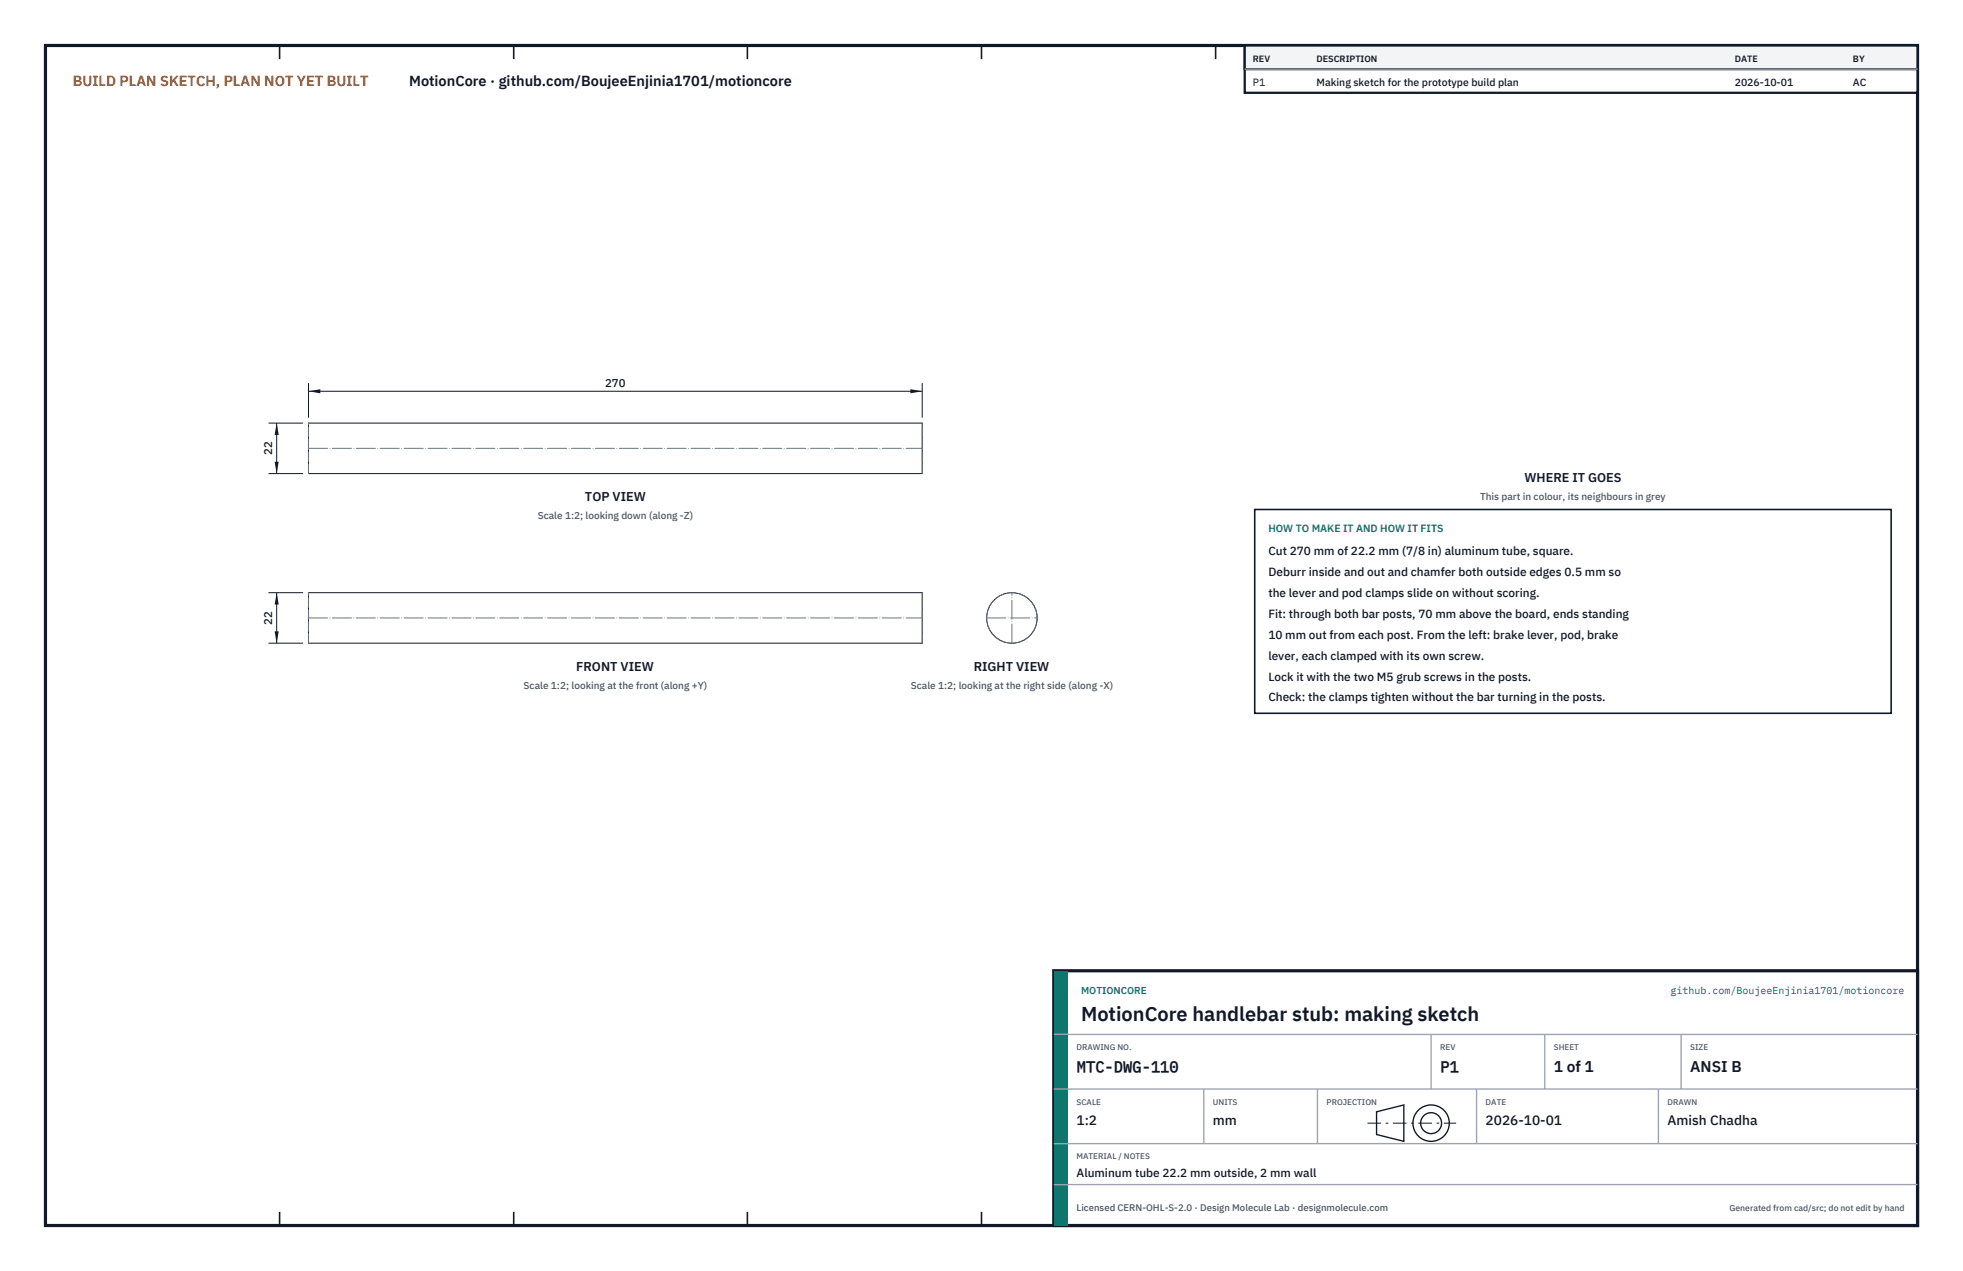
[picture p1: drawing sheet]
<svg xmlns="http://www.w3.org/2000/svg" width="432mm" height="279mm" viewBox="0 0 432 279" stroke-linecap="round" stroke-linejoin="round" font-family="sans-serif">
<defs><g id="words">
<text font-size="4.4" fill="#111827" x="237.8" y="224.4">MotionCore handlebar stub: making sketch</text>
<g font-size="3.4" fill="#111827">
<text x="236.8" y="235.6">MTC-DWG-110</text>
<text x="316.8" y="235.6">P1</text>
<text x="341.8" y="235.6">1 of 1</text>
<text x="371.8" y="235.6">ANSI B</text>
</g>
<text font-size="3.2" fill="#b45309" x="16" y="19">BUILD PLAN SKETCH, PLAN NOT YET BUILT</text>
<text font-size="3.2" fill="#111827" x="90" y="19">MotionCore · github.com/BoujeeEnjinia1701/motioncore</text>
<g font-size="3" fill="#111827">
<text x="236.8" y="247.2">1:2</text>
<text x="266.8" y="247.2">mm</text>
<text x="326.8" y="247.2">2026-10-01</text>
<text x="366.8" y="247.2">Amish Chadha</text>
</g>
<g font-size="2.8" fill="#111827">
<text x="335.3" y="106">WHERE IT GOES</text>
<text x="128.7" y="110.2">TOP VIEW</text>
<text x="126.7" y="147.5">FRONT VIEW</text>
<text x="214.2" y="147.5">RIGHT VIEW</text>
</g>
<g font-size="2.6" fill="#111827">
<text x="279" y="122">Cut 270 mm of 22.2 mm (7/8 in) aluminum tube, square.</text>
<text x="279" y="126.6">Deburr inside and out and chamfer both outside edges 0.5 mm so</text>
<text x="279" y="131.2">the lever and pod clamps slide on without scoring.</text>
<text x="279" y="135.8">Fit: through both bar posts, 70 mm above the board, ends standing</text>
<text x="279" y="140.4">10 mm out from each post. From the left: brake lever, pod, brake</text>
<text x="279" y="145">lever, each clamped with its own screw.</text>
<text x="279" y="149.6">Lock it with the two M5 grub screws in the posts.</text>
<text x="279" y="154.2">Check: the clamps tighten without the bar turning in the posts.</text>
<text x="236.8" y="258.8">Aluminum tube 22.2 mm outside, 2 mm wall</text>
</g>
<g font-size="2.5" fill="#111827">
<text x="133.1" y="85">270</text>
<text x="59.9" y="100.1" transform="rotate(-90 59.9 100.1)">22</text>
<text x="59.9" y="137.3" transform="rotate(-90 59.9 137.3)">22</text>
</g>
<g font-size="2.3" fill="#111827">
<text x="275.6" y="18.8">P1</text>
<text x="289.6" y="18.8">Making sketch for the prototype build plan</text>
<text x="381.6" y="18.8">2026-10-01</text>
<text x="407.6" y="18.8">AC</text>
</g>
<text font-size="2.3" fill="#0f766e" x="279" y="117">HOW TO MAKE IT AND HOW IT FITS</text>
<g font-size="2.2" fill="#4b5563">
<text x="325.6" y="110">This part in colour, its neighbours in grey</text>
<text x="118.3" y="114.2">Scale 1:2; looking down (along -Z)</text>
<text x="115.2" y="151.5">Scale 1:2; looking at the front (along +Y)</text>
<text x="200.4" y="151.5">Scale 1:2; looking at the right side (along -X)</text>
</g>
<g font-size="2.2" fill="#0f766e">
<text x="237.8" y="218.4">MOTIONCORE</text>
<text x="367.5" y="218.4">github.com/BoujeeEnjinia1701/motioncore</text>
</g>
<text font-size="2.1" fill="#4b5563" x="236.8" y="266.2">Licensed CERN-OHL-S-2.0 · Design Molecule Lab · designmolecule.com</text>
<g font-size="2" fill="#111827">
<text x="275.6" y="13.6">REV</text>
<text x="289.6" y="13.6">DESCRIPTION</text>
<text x="381.6" y="13.6">DATE</text>
<text x="407.6" y="13.6">BY</text>
</g>
<text font-size="1.9" fill="#4b5563" x="380.4" y="266.2">Generated from cad/src; do not edit by hand</text>
<g font-size="1.8" fill="#4b5563">
<text x="236.8" y="230.8">DRAWING NO.</text>
<text x="316.8" y="230.8">REV</text>
<text x="341.8" y="230.8">SHEET</text>
<text x="371.8" y="230.8">SIZE</text>
<text x="236.8" y="242.8">SCALE</text>
<text x="266.8" y="242.8">UNITS</text>
<text x="291.8" y="242.8">PROJECTION</text>
<text x="326.8" y="242.8">DATE</text>
<text x="366.8" y="242.8">DRAWN</text>
<text x="236.8" y="254.8">MATERIAL / NOTES</text>
</g>
</g></defs>
<path d="M10 10h411.8v259.4h-411.8z" fill="none" stroke="#111827" stroke-width=".7" stroke-linecap="butt"/>
<g fill="none" stroke="#111827" stroke-width=".35">
<path d="M61.5 10v3M113 10v3M164.4 10v3M215.9 10v3M267.4 10v3M318.9 10v3M370.3 10v3M61.5 266.4v3M113 266.4v3M164.4 266.4v3M215.9 266.4v3M267.4 266.4v3"/>
<path d="M318.9 266.4v3M370.3 266.4v3"/>
</g>
<g fill="none" stroke="#111727" stroke-width=".22">
<path d="M67.9 93h135v11.1h-135zM67.9 130.3h135v11.1h-135z"/>
<circle cx="222.6" cy="135.8" r="5.6"/>
</g>
<g fill="none" stroke="#6a7180" stroke-width=".22" stroke-dasharray="2.1 .5">
<path d="M67.9 98.6v-5.6M202.9 98.6v-5.6M67.9 104.1v-5.5M202.9 104.1v-5.5M67.9 141.4v-11.1M202.9 141.4v-11.1"/>
<circle cx="222.6" cy="135.8" r="5.6"/>
</g>
<path d="M67.9 98.6h135M67.9 135.8h135M217 135.8h11.1M222.6 141.4v-11.1" fill="none" stroke="#6a7180" stroke-width=".22" stroke-dasharray="4.2 .5 0 .5"/>
<path d="M67.9 84.2v7.6M67.9 86h135M202.9 84.2v7.6" fill="none" stroke="#111827" stroke-width=".22"/>
<path d="M67.9 86l2.6-.4v.9zM200.3 85.6v.9l2.6-.5z" fill="#111827"/>
<path d="M59.1 93h7.6M60.9 93v11.1M59.1 104.1h7.6" fill="none" stroke="#111827" stroke-width=".22"/>
<path d="M60.9 93l-.5 2.6h.9zM60.4 101.5h.9l-.4 2.6z" fill="#111827"/>
<path d="M59.1 130.3h7.6M60.9 130.3v11.1M59.1 141.4h7.6" fill="none" stroke="#111827" stroke-width=".22"/>
<path d="M60.9 130.3l-.5 2.6h.9zM60.4 138.8h.9l-.4 2.6z" fill="#111827"/>
<path d="M276 112h140v44.8h-140z" fill="#fff" stroke="#111827" stroke-width=".35"/>
<path d="M273.8 10h148v10.4h-148z" fill="#fff" stroke="#111827" stroke-width=".5"/>
<path d="M273.8 10h148v5.2h-148z" fill="#f3f4f6" stroke="#111827" stroke-width=".5"/>
<path d="M273.8 15.2h148" fill="none" stroke="#9ca3af" stroke-width=".3"/>
<path d="M231.8 213.4h190v56h-190z" fill="#fff" stroke="#111827" stroke-width=".7" stroke-linecap="butt"/>
<path d="M231.8 213.4h3v56h-3z" fill="#0f766e"/>
<path d="M231.8 227.4h190M231.8 239.4h190M264.8 239.4v12M289.8 239.4v12M314.8 227.4v12M324.8 239.4v12M339.8 227.4v12M364.8 239.4v12M369.8 227.4v12M231.8 251.4h190M231.8 260.4h190" fill="none" stroke="#9ca3af" stroke-width=".3"/>
<g fill="none" stroke="#111827" stroke-width=".3">
<path d="M302.8 244.4l6-1.5v8l-6-1.5z"/>
<circle cx="314.8" cy="246.9" r="4"/>
<circle cx="314.8" cy="246.9" r="2.3"/>
</g>
<path d="M300.8 246.9h19.5" fill="none" stroke="#111827" stroke-width=".22" stroke-dasharray="3 1 .6 1" stroke-linecap="butt"/>
<use href="#words"/>
</svg>
